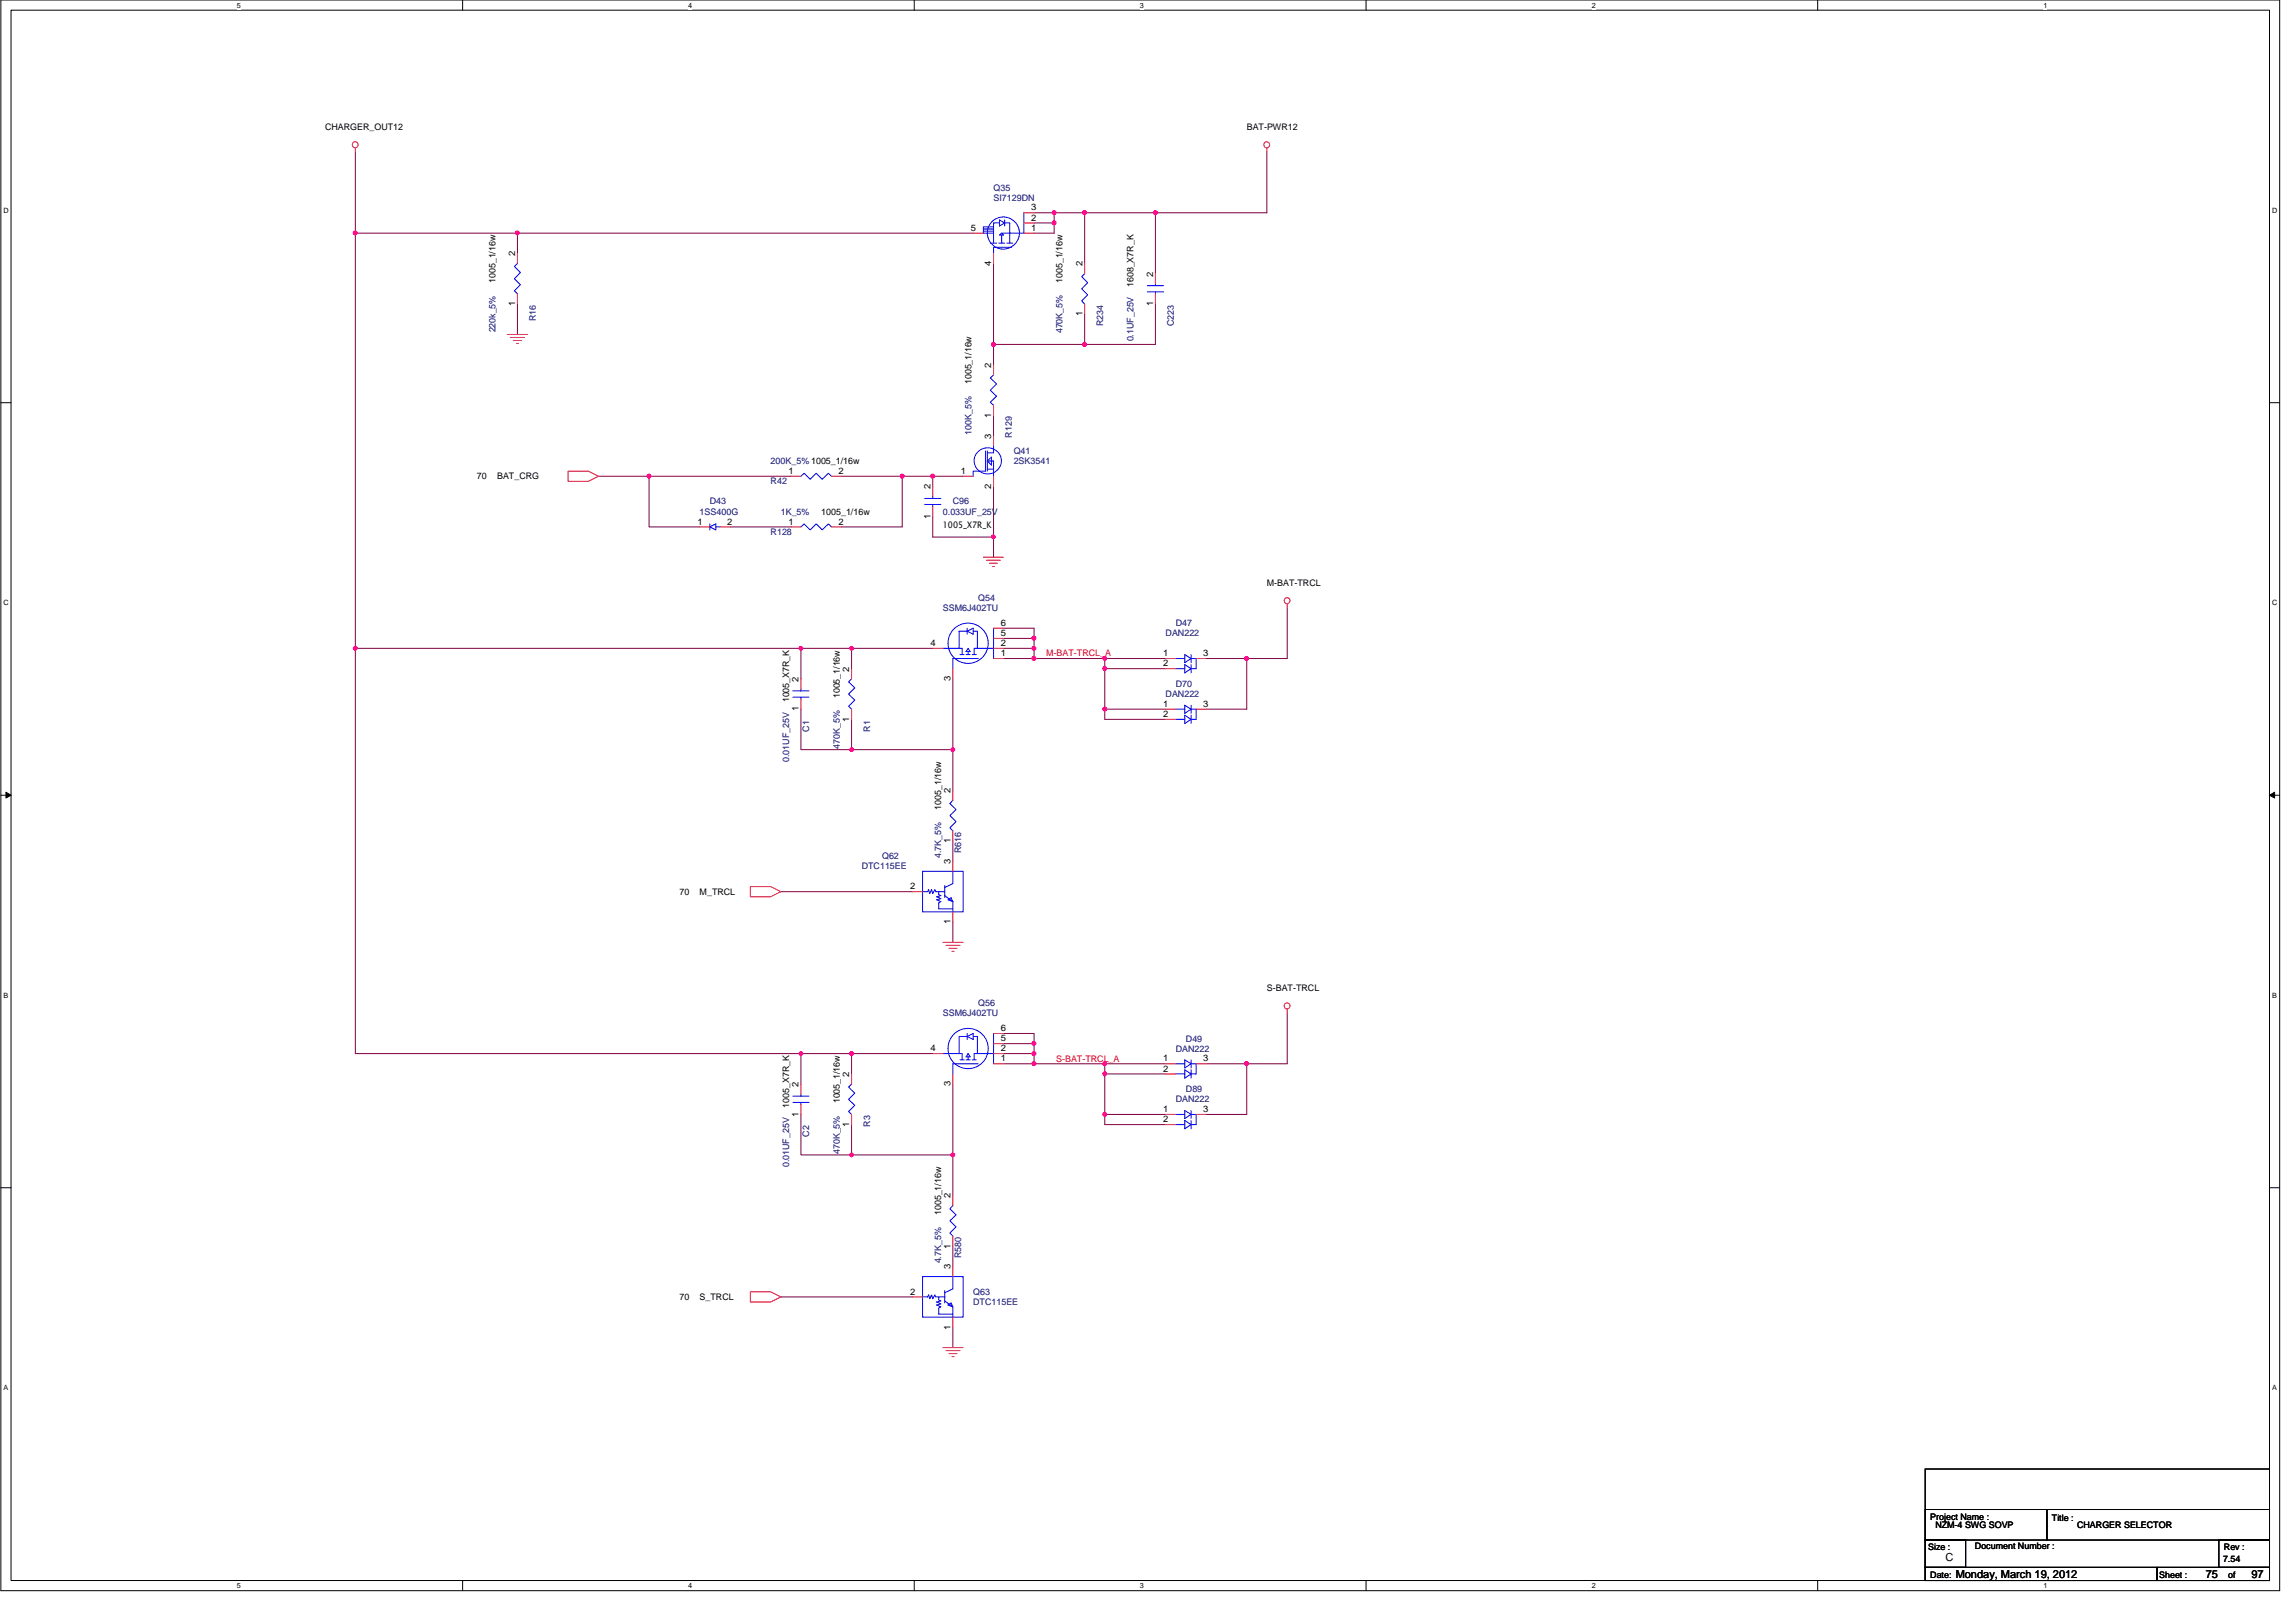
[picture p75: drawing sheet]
<svg xmlns="http://www.w3.org/2000/svg" width="420mm" height="297mm" viewBox="0 0 420 297" stroke-linecap="round" stroke-linejoin="round" font-family="sans-serif">
<defs><g id="words">
<g font-size="2">
<text x="356.2" y="285.6">C</text>
<text x="358" y="288.8">Monday, March 19, 2012</text>
<text x="403.8" y="288.8">75</text>
<text x="412.2" y="288.8">97</text>
</g>
<g font-size="1.7">
<text x="59.5" y="23.7">CHARGER_OUT12</text>
<text x="228.3" y="23.7">BAT-PWR12</text>
<text x="188.8" y="40.4">2</text>
<text x="188.8" y="38.5">3</text>
<text x="94.3" y="46.9" transform="rotate(-90 94.3 46.9)">2</text>
<text x="177.7" y="42.2">5</text>
<text x="188.8" y="42.2">1</text>
<text x="90.7" y="51.7" transform="rotate(-90 90.7 51.7)">1005_1/16w</text>
<text x="181.5" y="48.6" transform="rotate(-90 181.5 48.6)">4</text>
<text x="194.5" y="51.7" transform="rotate(-90 194.5 51.7)">1005_1/16w</text>
<text x="198.2" y="48.8" transform="rotate(-90 198.2 48.8)">2</text>
<text x="207.5" y="52.5" transform="rotate(-90 207.5 52.5)">1608_X7R_K</text>
<text x="211.1" y="50.6" transform="rotate(-90 211.1 50.6)">2</text>
<text x="94.3" y="56" transform="rotate(-90 94.3 56)">1</text>
<text x="198.2" y="57.9" transform="rotate(-90 198.2 57.9)">1</text>
<text x="211.1" y="56" transform="rotate(-90 211.1 56)">1</text>
<text x="177.8" y="70.3" transform="rotate(-90 177.8 70.3)">1005_1/16w</text>
<text x="181.5" y="67.3" transform="rotate(-90 181.5 67.3)">2</text>
<text x="181.5" y="76.5" transform="rotate(-90 181.5 76.5)">1</text>
<text x="181.5" y="80.3" transform="rotate(-90 181.5 80.3)">3</text>
<text x="87.3" y="87.7">70</text>
<text x="91" y="87.7">BAT_CRG</text>
<text x="144.3" y="86.7">1</text>
<text x="153.5" y="86.7">2</text>
<text x="170.3" y="89.5" transform="rotate(-90 170.3 89.5)">2</text>
<text x="175.9" y="86.7">1</text>
<text x="181.5" y="89.5" transform="rotate(-90 181.5 89.5)">2</text>
<text x="150.4" y="94.2">1005_1/16w</text>
<text x="170.3" y="95" transform="rotate(-90 170.3 95)">1</text>
<text x="127.7" y="96">1</text>
<text x="133.1" y="96">2</text>
<text x="144.3" y="96">1</text>
<text x="153.5" y="96">2</text>
<text x="172.6" y="96.6">1005_X7R_K</text>
<text x="231.9" y="107.2">M-BAT-TRCL</text>
<text x="170.3" y="118.2">4</text>
<text x="183.2" y="116.4">5</text>
<text x="183.2" y="118.2">2</text>
<text x="183.2" y="114.6">6</text>
<text x="146.2" y="124.8" transform="rotate(-90 146.2 124.8)">2</text>
<text x="155.5" y="122.9" transform="rotate(-90 155.5 122.9)">2</text>
<text x="174" y="124.7" transform="rotate(-90 174 124.7)">3</text>
<text x="183.2" y="120.1">1</text>
<text x="213" y="120.1">1</text>
<text x="213" y="122">2</text>
<text x="220.3" y="120.1">3</text>
<text x="144.5" y="128.5" transform="rotate(-90 144.5 128.5)">1005_X7R_K</text>
<text x="146.2" y="130.2" transform="rotate(-90 146.2 130.2)">1</text>
<text x="153.7" y="127.8" transform="rotate(-90 153.7 127.8)">1005_1/16w</text>
<text x="213" y="129.4">1</text>
<text x="213" y="131.2">2</text>
<text x="220.3" y="129.4">3</text>
<text x="155.5" y="132.1" transform="rotate(-90 155.5 132.1)">1</text>
<text x="172.3" y="148.2" transform="rotate(-90 172.3 148.2)">1005_1/16w</text>
<text x="174" y="145.2" transform="rotate(-90 174 145.2)">2</text>
<text x="174" y="154.3" transform="rotate(-90 174 154.3)">1</text>
<text x="174" y="158.2" transform="rotate(-90 174 158.2)">3</text>
<text x="124.4" y="163.7">70</text>
<text x="128.1" y="163.7">M_TRCL</text>
<text x="166.6" y="162.8">2</text>
<text x="174" y="169.2" transform="rotate(-90 174 169.2)">1</text>
<text x="231.9" y="181.4">S-BAT-TRCL</text>
<text x="183.2" y="190.6">5</text>
<text x="183.2" y="188.7">6</text>
<text x="155.5" y="197.1" transform="rotate(-90 155.5 197.1)">2</text>
<text x="170.3" y="192.4">4</text>
<text x="183.2" y="194.3">1</text>
<text x="183.2" y="192.4">2</text>
<text x="213" y="194.3">1</text>
<text x="213" y="196.1">2</text>
<text x="220.3" y="194.3">3</text>
<text x="144.5" y="202.7" transform="rotate(-90 144.5 202.7)">1005_X7R_K</text>
<text x="146.2" y="199" transform="rotate(-90 146.2 199)">2</text>
<text x="153.7" y="201.9" transform="rotate(-90 153.7 201.9)">1005_1/16w</text>
<text x="174" y="198.8" transform="rotate(-90 174 198.8)">3</text>
<text x="213" y="203.5">1</text>
<text x="220.3" y="203.5">3</text>
<text x="146.2" y="204.4" transform="rotate(-90 146.2 204.4)">1</text>
<text x="155.5" y="206.2" transform="rotate(-90 155.5 206.2)">1</text>
<text x="213" y="205.4">2</text>
<text x="174" y="219.3" transform="rotate(-90 174 219.3)">2</text>
<text x="172.3" y="222.3" transform="rotate(-90 172.3 222.3)">1005_1/16w</text>
<text x="174" y="232.3" transform="rotate(-90 174 232.3)">3</text>
<text x="174" y="228.5" transform="rotate(-90 174 228.5)">1</text>
<text x="124.4" y="237.9">70</text>
<text x="128.1" y="237.9">S_TRCL</text>
<text x="166.6" y="236.9">2</text>
<text x="174" y="243.3" transform="rotate(-90 174 243.3)">1</text>
<text x="353.4" y="278.1">Project Name :</text>
<text x="354.3" y="279.6">NZM-4 SWG SOVP</text>
<text x="375.7" y="278.3">Title :</text>
<text x="380.3" y="279.6">CHARGER SELECTOR</text>
<text x="353" y="283.7">Size :</text>
<text x="361.6" y="283.5">Document Number :</text>
<text x="407" y="285.9">7.54</text>
<text x="407.1" y="283.7">Rev :</text>
<text x="353.4" y="288.7">Date:</text>
<text x="395.3" y="288.7">Sheet :</text>
<text x="407.9" y="288.7">of</text>
</g>
<g font-size="1.7" fill="#000080">
<text x="181.9" y="34.9">Q35</text>
<text x="181.9" y="36.7">SI7129DN</text>
<text x="98.1" y="58.8" transform="rotate(-90 98.1 58.8)">R16</text>
<text x="202" y="59.7" transform="rotate(-90 202 59.7)">R234</text>
<text x="214.9" y="59.7" transform="rotate(-90 214.9 59.7)">C223</text>
<text x="90.7" y="60.8" transform="rotate(-90 90.7 60.8)">220k_5%</text>
<text x="194.5" y="61" transform="rotate(-90 194.5 61)">470K_5%</text>
<text x="207.5" y="62.5" transform="rotate(-90 207.5 62.5)">0.1UF_25V</text>
<text x="177.8" y="79.5" transform="rotate(-90 177.8 79.5)">100K_5%</text>
<text x="185.2" y="80.1" transform="rotate(-90 185.2 80.1)">R129</text>
<text x="185.6" y="83.1">Q41</text>
<text x="141.1" y="88.6">R42</text>
<text x="141.1" y="84.9">200K_5% 1005_1/16w</text>
<text x="185.6" y="84.9">2SK3541</text>
<text x="128.1" y="94.2">1SS400G</text>
<text x="130" y="92.3">D43</text>
<text x="142.9" y="94.2">1K_5%</text>
<text x="172.6" y="94.2">0.033UF_25V</text>
<text x="174.4" y="92.3">C96</text>
<text x="141.1" y="97.9">R128</text>
<text x="172.6" y="111.8">SSM6J402TU</text>
<text x="179.1" y="110">Q54</text>
<text x="213.4" y="116.5">DAN222</text>
<text x="215.3" y="114.6">D47</text>
<text x="215.3" y="125.7">D70</text>
<text x="213.4" y="127.6">DAN222</text>
<text x="148.2" y="133.9" transform="rotate(-90 148.2 133.9)">C1</text>
<text x="153.7" y="137" transform="rotate(-90 153.7 137)">470K_5%</text>
<text x="159.3" y="133.9" transform="rotate(-90 159.3 133.9)">R1</text>
<text x="144.5" y="139.4" transform="rotate(-90 144.5 139.4)">0.01UF_25V</text>
<text x="157.8" y="159.1">DTC115EE</text>
<text x="161.5" y="157.2">Q62</text>
<text x="172.3" y="157.1" transform="rotate(-90 172.3 157.1)">4.7K_5%</text>
<text x="176" y="156.1" transform="rotate(-90 176 156.1)">R616</text>
<text x="172.6" y="186">SSM6J402TU</text>
<text x="179.1" y="184.1">Q56</text>
<text x="217.1" y="190.6">D49</text>
<text x="215.3" y="192.5">DAN222</text>
<text x="215.3" y="201.8">DAN222</text>
<text x="217.1" y="199.9">D89</text>
<text x="148.2" y="208.1" transform="rotate(-90 148.2 208.1)">C2</text>
<text x="159.3" y="206.2" transform="rotate(-90 159.3 206.2)">R3</text>
<text x="144.5" y="213.6" transform="rotate(-90 144.5 213.6)">0.01UF_25V</text>
<text x="153.7" y="211.2" transform="rotate(-90 153.7 211.2)">470K_5%</text>
<text x="172.3" y="231.2" transform="rotate(-90 172.3 231.2)">4.7K_5%</text>
<text x="176" y="230.3" transform="rotate(-90 176 230.3)">R580</text>
<text x="178.2" y="237">Q63</text>
<text x="178.2" y="238.8">DTC115EE</text>
</g>
<g font-size="1.7" fill="#f00">
<text x="191.5" y="120.1">M-BAT-TRCL_A</text>
<text x="193.4" y="194.3">S-BAT-TRCL_A</text>
</g>
<g font-size="1.3">
<text x="43.3" y="1.4">5</text>
<text x="126" y="1.4">4</text>
<text x="208.7" y="1.4">3</text>
<text x="291.4" y="1.4">2</text>
<text x="374.1" y="1.4">1</text>
<text x=".6" y="38.9">D</text>
<text x="416" y="38.9">D</text>
<text x=".6" y="110.8">C</text>
<text x="416" y="110.8">C</text>
<text x=".6" y="182.6">B</text>
<text x="416" y="182.6">B</text>
<text x=".6" y="254.5">A</text>
<text x="416" y="254.5">A</text>
<text x="43.3" y="290.7">5</text>
<text x="126" y="290.7">4</text>
<text x="208.7" y="290.7">3</text>
<text x="291.4" y="290.7">2</text>
<text x="374.1" y="290.7">1</text>
</g>
</g></defs>
<path d="M.2 0h417.2v291.1h-417.2zM2 1.9h413.5v287.4h-413.5z" fill="none" stroke="#000" stroke-width=".18"/>
<g fill="#fff">
<path d="M43.3 .2h.8v1.5h-.8z"/>
<path d="M43.3 289.5h.8v1.5h-.8z"/>
</g>
<path d="M84.7 0v1.9M84.7 289.3v1.8" fill="none" stroke="#000" stroke-width=".18"/>
<g fill="#fff">
<path d="M126 .2h.7v1.5h-.7z"/>
<path d="M126 289.5h.7v1.5h-.7z"/>
</g>
<path d="M167.4 0v1.9M167.4 289.3v1.8" fill="none" stroke="#000" stroke-width=".18"/>
<g fill="#fff">
<path d="M208.7 .2h.7v1.5h-.7z"/>
<path d="M208.7 289.5h.7v1.5h-.7z"/>
</g>
<path d="M250.1 0v1.9M250.1 289.3v1.8" fill="none" stroke="#000" stroke-width=".18"/>
<g fill="#fff">
<path d="M291.4 .2h.7v1.5h-.7z"/>
<path d="M291.4 289.5h.7v1.5h-.7z"/>
</g>
<path d="M332.8 0v1.9M332.8 289.3v1.8" fill="none" stroke="#000" stroke-width=".18"/>
<g fill="#fff">
<path d="M374.1 .2h.7v1.5h-.7z"/>
<path d="M374.1 289.5h.7v1.5h-.7z"/>
<path d="M.6 37.8h1v1.4h-1z"/>
<path d="M416 37.8h.9v1.4h-.9z"/>
<path d="M.6 109.6h1v1.5h-1z"/>
<path d="M416 109.6h.9v1.5h-.9z"/>
</g>
<path d="M.2 73.7h1.8M415.5 73.7h1.9" fill="none" stroke="#000" stroke-width=".18"/>
<g fill="#fff">
<path d="M.6 181.4h.9v1.5h-.9z"/>
<path d="M416 181.4h.8v1.5h-.8z"/>
</g>
<path d="M.2 145.5h1.8M415.5 145.5h1.9" fill="none" stroke="#000" stroke-width=".18"/>
<path d="M1.1 145l.9 .5-.9 .5zM415.5 145.5l.9-.5v1z" fill="#000" stroke="#000" stroke-width=".18"/>
<g fill="#fff">
<path d="M.6 253.3h.8v1.5h-.8z"/>
<path d="M416 253.3h.8v1.5h-.8z"/>
</g>
<path d="M.2 217.4h1.8M415.5 217.4h1.9M352.5 276.3h22.2v5.6h-22.2zM352.5 268.9h63v20.4h-63zM374.7 276.3h40.8v5.6h-40.8zM352.5 281.9h7.4v5h-7.4zM352.5 286.9h42.4v2.4h-42.4zM394.9 286.9h20.6v2.4h-20.6zM406.2 281.9h9.3v5h-9.3z" fill="none" stroke="#000" stroke-width=".18"/>
<g fill="none" stroke="#800040" stroke-width=".18">
<path d="M65.1 27.8v14.9M189.3 38.9h3.7M193 38.9v3.8h-3.7M193 38.9h5.6M198.6 38.9h12.9v11.2M198.6 38.9v9.3M231.9 27.8v11.1h-20.4M65.1 42.7v76M65.1 42.7h29.6v3.7M94.7 42.7h83.5M94.7 55.6v5.6M181.9 48.2v14.8"/>
<path d="M189.3 40.8h3.7M198.6 57.5v5.5M211.5 55.6v7.4h-12.9M181.9 63v3.8M181.9 76v3.8M181.9 63h16.7M109.5 87.2h9.3v9.2h9.3M118.8 87.2h26M133.7 96.4h11.1M154.1 87.2h11.1M165.2 87.2h5.6M165.2 87.2v9.2h-11.1"/>
<path d="M170.8 87.2v1.8M170.8 94.6v3.7h11.1M170.8 87.2h5.5M181.9 98.3v3.7M181.9 89v9.3M65.1 118.7h81.5v5.5M65.1 118.7v74.1h81.5v5.6M146.6 118.7h9.3v3.7M155.9 118.7h14.9M183.7 115h5.6v1.8M183.7 116.8h5.6M183.7 118.7h5.6"/>
<path d="M189.3 118.7v1.8M189.3 116.8v1.9M235.7 111.3v9.2h-7.4M146.6 129.8v7.4h9.3M174.4 137.2v7.5M174.4 124.2v13h-18.5v-5.5M183.7 120.5h5.6M189.3 120.5h13M202.3 122.4h11.1M202.3 129.8h11.1M202.3 129.8v1.9h11.1M202.3 120.5h11.1"/>
<path d="M202.3 120.5v1.9M202.3 122.4v7.4M220.8 120.5h7.5M228.3 120.5v9.3h-7.5M174.4 153.9v3.7M142.9 163.2h24.1M174.4 168.7v3.8M146.6 192.8h9.3v3.8M155.9 192.8h14.9M174.4 198.4v13h-18.5v-5.6M183.7 189.1h5.6v1.9M183.7 191h5.6"/>
<path d="M183.7 192.8h5.6M183.7 194.7h5.6M189.3 192.8v1.9M189.3 191v1.8M189.3 194.7h13M202.3 196.6h11.1M202.3 194.7h11.1M202.3 194.7v1.9M202.3 196.6v7.4M220.8 194.7h7.5M228.3 194.7v9.3h-7.5M235.7 185.4v9.3h-7.4"/>
<path d="M146.6 204v7.4h9.3M174.4 211.4v7.4M202.3 204h11.1M202.3 204v1.8h11.1M142.9 237.4h24.1M174.4 228.1v3.7M174.4 242.9v3.7"/>
</g>
<g fill="#f0f" stroke="#f0f" stroke-width=".18">
<circle cx="211.5" cy="38.9" r=".35"/>
<circle cx="94.7" cy="42.6" r=".36"/>
<circle cx="181.8" cy="63" r=".34"/>
<circle cx="181.8" cy="98.3" r=".34"/>
<circle cx="170.7" cy="87.1" r=".37"/>
<circle cx="165.2" cy="87.1" r=".35"/>
<circle cx="118.8" cy="87.1" r=".35"/>
<circle cx="155.9" cy="118.7" r=".34"/>
<circle cx="174.4" cy="137.2" r=".34"/>
<circle cx="189.3" cy="118.7" r=".36"/>
<circle cx="189.3" cy="116.8" r=".36"/>
<circle cx="189.3" cy="120.5" r=".37"/>
<circle cx="146.6" cy="118.7" r=".34"/>
<circle cx="155.9" cy="137.2" r=".34"/>
<circle cx="202.2" cy="120.5" r=".35"/>
<circle cx="202.2" cy="122.4" r=".35"/>
<circle cx="202.2" cy="129.8" r=".35"/>
<circle cx="228.2" cy="120.5" r=".35"/>
<circle cx="202.2" cy="194.7" r=".35"/>
<circle cx="202.2" cy="196.5" r=".35"/>
<circle cx="202.2" cy="203.9" r=".35"/>
<circle cx="228.2" cy="194.7" r=".35"/>
<circle cx="189.3" cy="192.8" r=".36"/>
<circle cx="189.3" cy="191" r=".36"/>
<circle cx="189.3" cy="194.7" r=".37"/>
<circle cx="146.6" cy="192.8" r=".34"/>
<circle cx="155.9" cy="211.4" r=".34"/>
<circle cx="155.9" cy="192.8" r=".34"/>
<circle cx="174.4" cy="211.4" r=".34"/>
<circle cx="65" cy="42.6" r=".36"/>
<circle cx="65" cy="118.7" r=".36"/>
<circle cx="193" cy="38.9" r=".35"/>
<circle cx="198.5" cy="38.9" r=".37"/>
<circle cx="198.6" cy="63" r=".36"/>
<circle cx="193" cy="40.8" r=".35"/>
</g>
<g fill="none" stroke="#f00" stroke-width=".18">
<path d="M65.1 27.1v.7M187.4 38.9h1.9M231.9 27.1v.7M94.7 53.8v1.8M94.7 46.4v1.8M178.2 42.7h1.8M181.9 46.4v1.8M187.4 40.8h1.9M187.4 42.7h1.9M198.6 55.6v1.9M198.6 48.2v1.9M211.5 53.8v1.8"/>
<path d="M211.5 50.1v1.8M92.9 61.2h3.7M93.4 61.8h2.6M94 62.3h1.5M94.6 62.9h.3M181.9 74.2v1.8M181.9 66.8v1.8M181.9 79.8v1.8M104 86.2h3.7l1.8 1-1.8 .9h-3.7zM128.1 96.4h1.9M131.8 96.4h1.9M144.8 96.4h1.8"/>
<path d="M144.8 87.2h1.8M152.2 96.4h1.9M152.2 87.2h1.9M170.8 92.7v1.9M170.8 89v1.8M176.3 87.2h1.9M181.9 87.2v1.8M170.8 118.7h1.8M180 102h3.7M180.6 102.5h2.6M181.1 103.1h1.5M181.7 103.7h.4"/>
<path d="M181.9 116.8h1.8M181.9 118.7h1.8M181.9 115h1.8M235.7 110.5v.8M146.6 127.9v1.9M146.6 124.2v1.9M155.9 129.8v1.9M155.9 122.4v1.8M174.4 122.4v1.8M181.9 120.5h1.8M213.4 120.5h1.9M213.4 122.4h1.9"/>
<path d="M213.4 129.8h1.9M213.4 131.7h1.9M219 120.5h1.8M219 129.8h1.8M174.4 152.1v1.8M174.4 144.7v1.8M174.4 157.6v1.9M137.4 162.3h3.7l1.8 .9-1.8 .9h-3.7zM167 163.2h1.9M172.6 172.5h3.7M173.2 173h2.6M173.7 173.6h1.5"/>
<path d="M174.3 174.1h.4M174.4 166.9v1.8M146.6 198.4v1.9M155.9 196.6v1.8M170.8 192.8h1.8M174.4 196.6v1.8M181.9 191h1.8M181.9 194.7h1.8M181.9 192.8h1.8M181.9 189.1h1.8M213.4 194.7h1.9M213.4 196.6h1.9"/>
<path d="M219 194.7h1.8M235.7 184.7v.7M146.6 202.1v1.9M155.9 204v1.8M174.4 218.8v1.8M213.4 204h1.9M213.4 205.8h1.9M219 204h1.8M137.4 236.4h3.7l1.8 1-1.8 .9h-3.7zM167 237.4h1.9M174.4 231.8v1.8M174.4 226.2v1.9"/>
<path d="M172.6 246.6h3.7M173.2 247.2h2.6M173.7 247.7h1.5M174.3 248.3h.4M174.4 241v1.9"/>
<circle cx="65" cy="26.5" r=".55"/>
<circle cx="231.9" cy="26.5" r=".55"/>
<circle cx="235.6" cy="109.9" r=".55"/>
<circle cx="235.6" cy="184.1" r=".55"/>
</g>
<g fill="none" stroke="#00f" stroke-width=".18">
<path d="M187.4 38.9v3.8h-4M94.7 48.2l-.5 .6 1.1 1.1-1.1 1.1 1.1 1.1-1.1 1.1 .5 .6M180 42.3h1.9M180 41.9h1.9M181.3 44.5h1.1M181.9 41.5h-1.9v1.2h1.9M182.8 44.5h1.1M183 43l.4-.3 .3 .3zM183 40.8h-1.1v3.7M183.4 43v1.5M183.9 40.8l-.9 .6v-1.1l.9 .5h1v3.7M183.9 40.3v1.1"/>
<path d="M184.3 44.5h1.1M185.2 45.3h-3.3v1.1M198.6 50.1l-.6 .5 1.1 1.1-1.1 1.2 1.1 1.1-1.1 1.1 .6 .5M210 53.4h3M210 52.3h3M211.5 53.4v.4M211.5 51.9v.4M181.9 68.6l-.6 .6 1.1 1.1-1.1 1.1 1.1 1.1-1.1 1.1 .6 .6M130 96.4l1.1-.5v1.1zM130 95.9v1.1M131.1 96.4h.7M146.6 96.4l.6-.5 1.1 1.1 1.1-1.1 1.1 1.1 1.2-1.1 .5 .5"/>
<path d="M146.6 87.2l.6-.6 1.1 1.1 1.1-1.1 1.1 1.1 1.2-1.1 .5 .6M169.3 92.3h2.9M169.3 91.2h2.9M170.8 92.3v.4M170.8 90.8v.4M178.9 82.8a2.44 2.44 0 0 1 4 .2 2.44 2.44 0 0 1-1.5 3.7 2.42 2.42 0 0 1-2.6-1 2.42 2.42 0 0 1 .1-2.9zM180.4 82.5v3.7h-2.2v1M180.8 82.5v3.7M180.8 85.9h1.1M180.8 84.4h1.1v2.8M180.8 84.4l.7-.7v1.4zM181.9 81.6v1.3h-1.1"/>
<path d="M172.6 118.7h3.5v1.1M175.8 119.8h.7M176.9 119.8h.7M177.1 115.5l1.1 .6v-1.1l-1.1 .5h-1.5v3.2M177.1 115v1.1M177.2 119.3v.5M177.2 118.7l.4 .6h-.7zM178 119.8h.7M178.2 115.5h.7v3.2M181.9 118.7h-3.6v1.1M181.9 115v5.5M216.9 119.8l1.1 .7-1.1 .8z"/>
<path d="M218 119.8v1.5M145.1 127.6h3M145.1 126.4h3M146.6 127.6v.3M146.6 126.1v.3M155.9 124.2l-.5 .6 1.1 1.1-1.1 1.1 1.1 1.1-1.1 1.1 .5 .6M179.1 120.5h-4.7v1.9M215.3 120.5h1.6M215.3 122.4h1.6M215.3 129.8h1.6M215.3 131.7h1.6M216.9 121.6l1.1 .8-1.1 .7z"/>
<path d="M216.9 129.1l1.1 .7-1.1 .8zM216.9 130.9l1.1 .8-1.1 .7zM218 121.6v1.5M218 130.9v1.5M218 129.1v1.5M218 120.5h1v1.9h-1M218 129.8h1v1.9h-1M168.9 159.5h7.4v7.4h-7.4zM174.4 146.5l-.5 .6 1.1 1.1-1.1 1.1 1.1 1.1-1.1 1.1 .5 .6M174.4 159.5v2.2l-1.4 .7M168.9 163.2h.9l.2-.4 .2 .7 .3-.7 .3 .7 .3-.7 .2 .4h1.7M171.9 163.2v.5l.3 .2-.7 .2 .7 .4-.7 .2 .7 .3-.3 .2v1.1h2.5"/>
<path d="M173 162.1v2.2M173 163.9l1.4 1.1M173.6 164.7l.5-.4 .3 .7zM174.4 165v1.9M155.9 198.4l-.5 .6 1.1 1.1-1.1 1.1 1.1 1.1-1.1 1.1 .5 .6M172.6 192.8h3.5v1.2M175.8 194h.7M176.9 194h.7M177.1 189.7l1.1 .5v-1.1l-1.1 .6h-1.5v3.1M177.1 189.1v1.1M177.2 193.4v.6M177.2 192.8l.4 .6h-.7z"/>
<path d="M178 194h.7M178.2 189.7h.7v3.1M179.1 194.7h-4.7v1.9M181.9 192.8h-3.6v1.2M181.9 189.1v5.6M215.3 194.7h1.6M215.3 196.6h1.6M216.9 194l1.1 .7-1.1 .8zM216.9 195.8l1.1 .8-1.1 .7zM218 195.8v1.5M218 194v1.5M218 194.7h1v1.9h-1"/>
<path d="M145.1 201.8h3M145.1 200.6h3M146.6 201.8v.3M146.6 200.3v.3M215.3 204h1.6M215.3 205.8h1.6M216.9 203.2l1.1 .8-1.1 .7zM216.9 205.1l1.1 .7-1.1 .8zM218 205.1v1.5M218 203.2v1.5M218 204h1v1.8h-1M168.9 237.4h.9l.2-.4 .2 .7 .3-.7 .3 .7 .3-.7 .2 .4h1.7"/>
<path d="M168.9 233.6h7.4v7.4h-7.4zM171.9 237.4v.5l.3 .2-.7 .2 .7 .3-.7 .2 .7 .4-.3 .2v1.1h2.5M173 236.2v2.3M173 238.1l1.4 1.1M173.6 238.8l.5-.3 .3 .7zM174.4 233.6v2.3l-1.4 .7M174.4 239.2v1.8M174.4 220.6l-.5 .6 1.1 1.1-1.1 1.1 1.1 1.1-1.1 1.2 .5 .5"/>
<circle cx="183.7" cy="42.6" r="2.94"/>
<circle cx="177.2" cy="117.7" r="3.7"/>
<circle cx="177.2" cy="191.9" r="3.7"/>
</g>
<use href="#words"/>
</svg>
